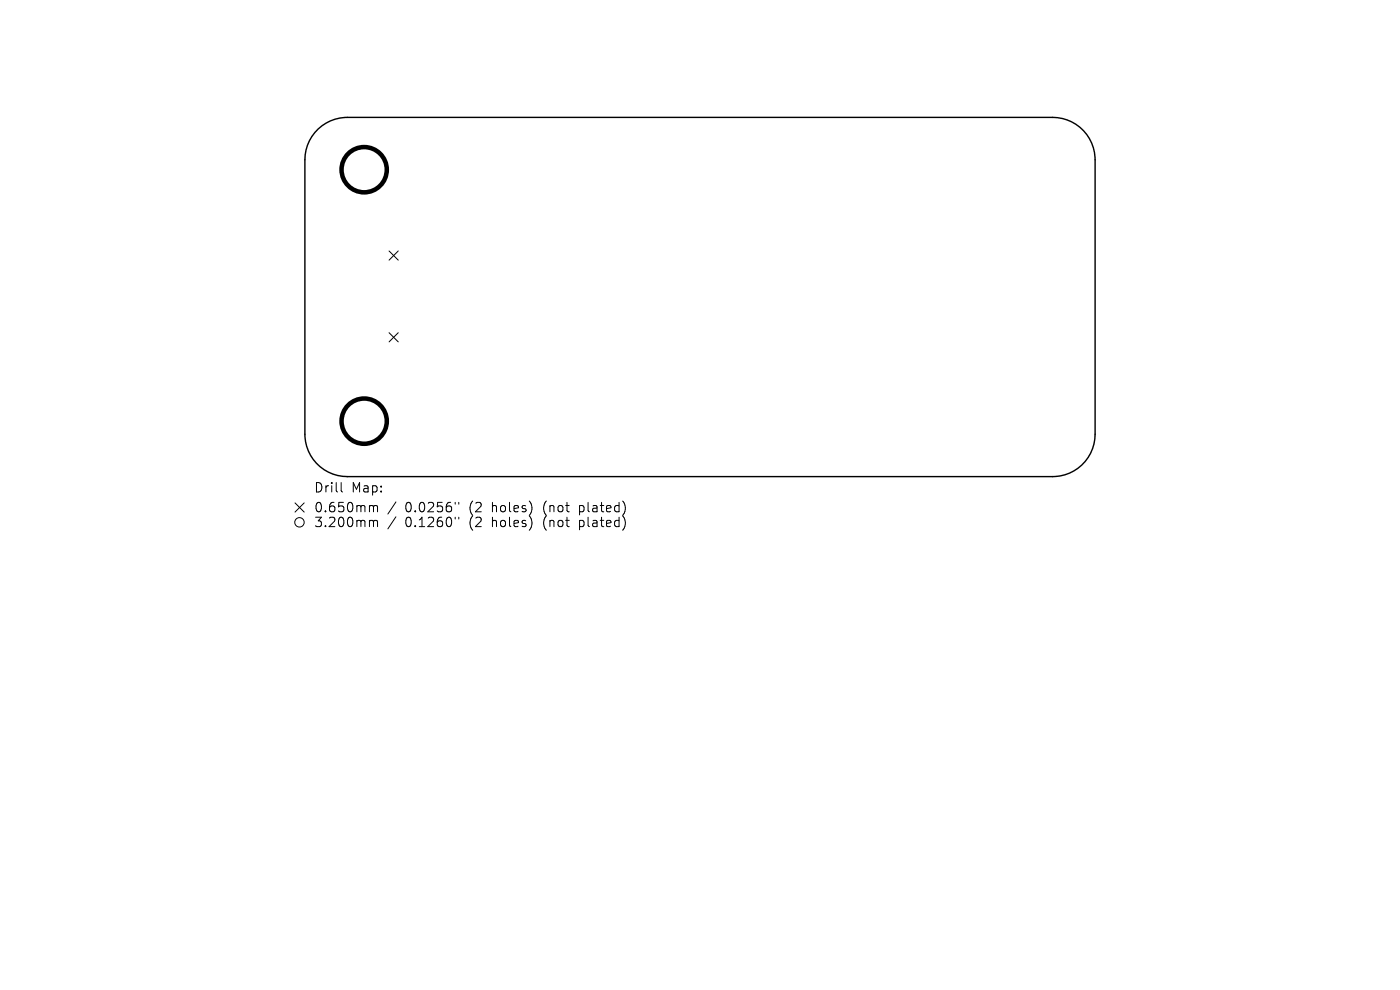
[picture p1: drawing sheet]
<svg xmlns="http://www.w3.org/2000/svg" width="297mm" height="210mm" viewBox="0 0 297 210" stroke-linecap="round" stroke-linejoin="round" font-family="sans-serif">
<defs><g id="words">
<g font-size="2.8">
<text x="66.5" y="104.8">Drill</text>
<text x="74.5" y="104.8">Map:</text>
<text x="66.5" y="109">0.650mm</text>
<text x="66.5" y="112.1">3.200mm</text>
<text x="86" y="109">0.0256&quot;</text>
<text x="86" y="112.1">0.1260&quot;</text>
<text x="99.7" y="109">(2</text>
<text x="99.7" y="112.1">(2</text>
<text x="104.7" y="109">holes)</text>
<text x="104.7" y="112.1">holes)</text>
<text x="115.7" y="109">(not</text>
<text x="115.7" y="112.1">(not</text>
<text x="123.5" y="109">plated)</text>
<text x="123.5" y="112.1">plated)</text>
</g>
</g></defs>
<path d="M67.5 27.4a9 9 0 0 1 6.2-2.5h149.6a9 9 0 0 1 9 9v58.2a9 9 0 0 1-9 9h-149.6a9 9 0 0 1-9-9v-58.2a9 9 0 0 1 2.8-6.5z" fill="none" stroke="#000" stroke-width=".3"/>
<g fill="none" stroke="#000" stroke-width=".21">
<path d="M82.5 53.2l2 2M84.5 53.2l-2 2M82.5 70.6l2 1.9M84.5 70.6l-2 1.9M62.6 106.7l1.9 1.9M64.5 106.7l-1.9 1.9M72.4 102.4v1.7l.3 .3M78.7 107.2l.4 .1 .1 .2M78.7 110.4l.4 .1 .1 .2M79.2 107.5l.3-.3 .5 .1 .1 1.3M79.2 107.5v1.1M79.2 110.7v1"/>
<path d="M79.2 110.7l.3-.3 .5 .1 .1 1.2M84 106.5l-1.7 2.5M84 109.6l-1.7 2.6M96.6 106.6v.3M96.6 109.7v.4M97.3 106.6v.3M97.3 109.7v.4"/>
<circle cx="63.5" cy="110.8" r="1"/>
</g>
<g fill="none" stroke="#000" stroke-width=".96">
<circle cx="77.3" cy="36" r="4.8"/>
<circle cx="77.3" cy="89.3" r="4.8"/>
</g>
<use href="#words"/>
</svg>
